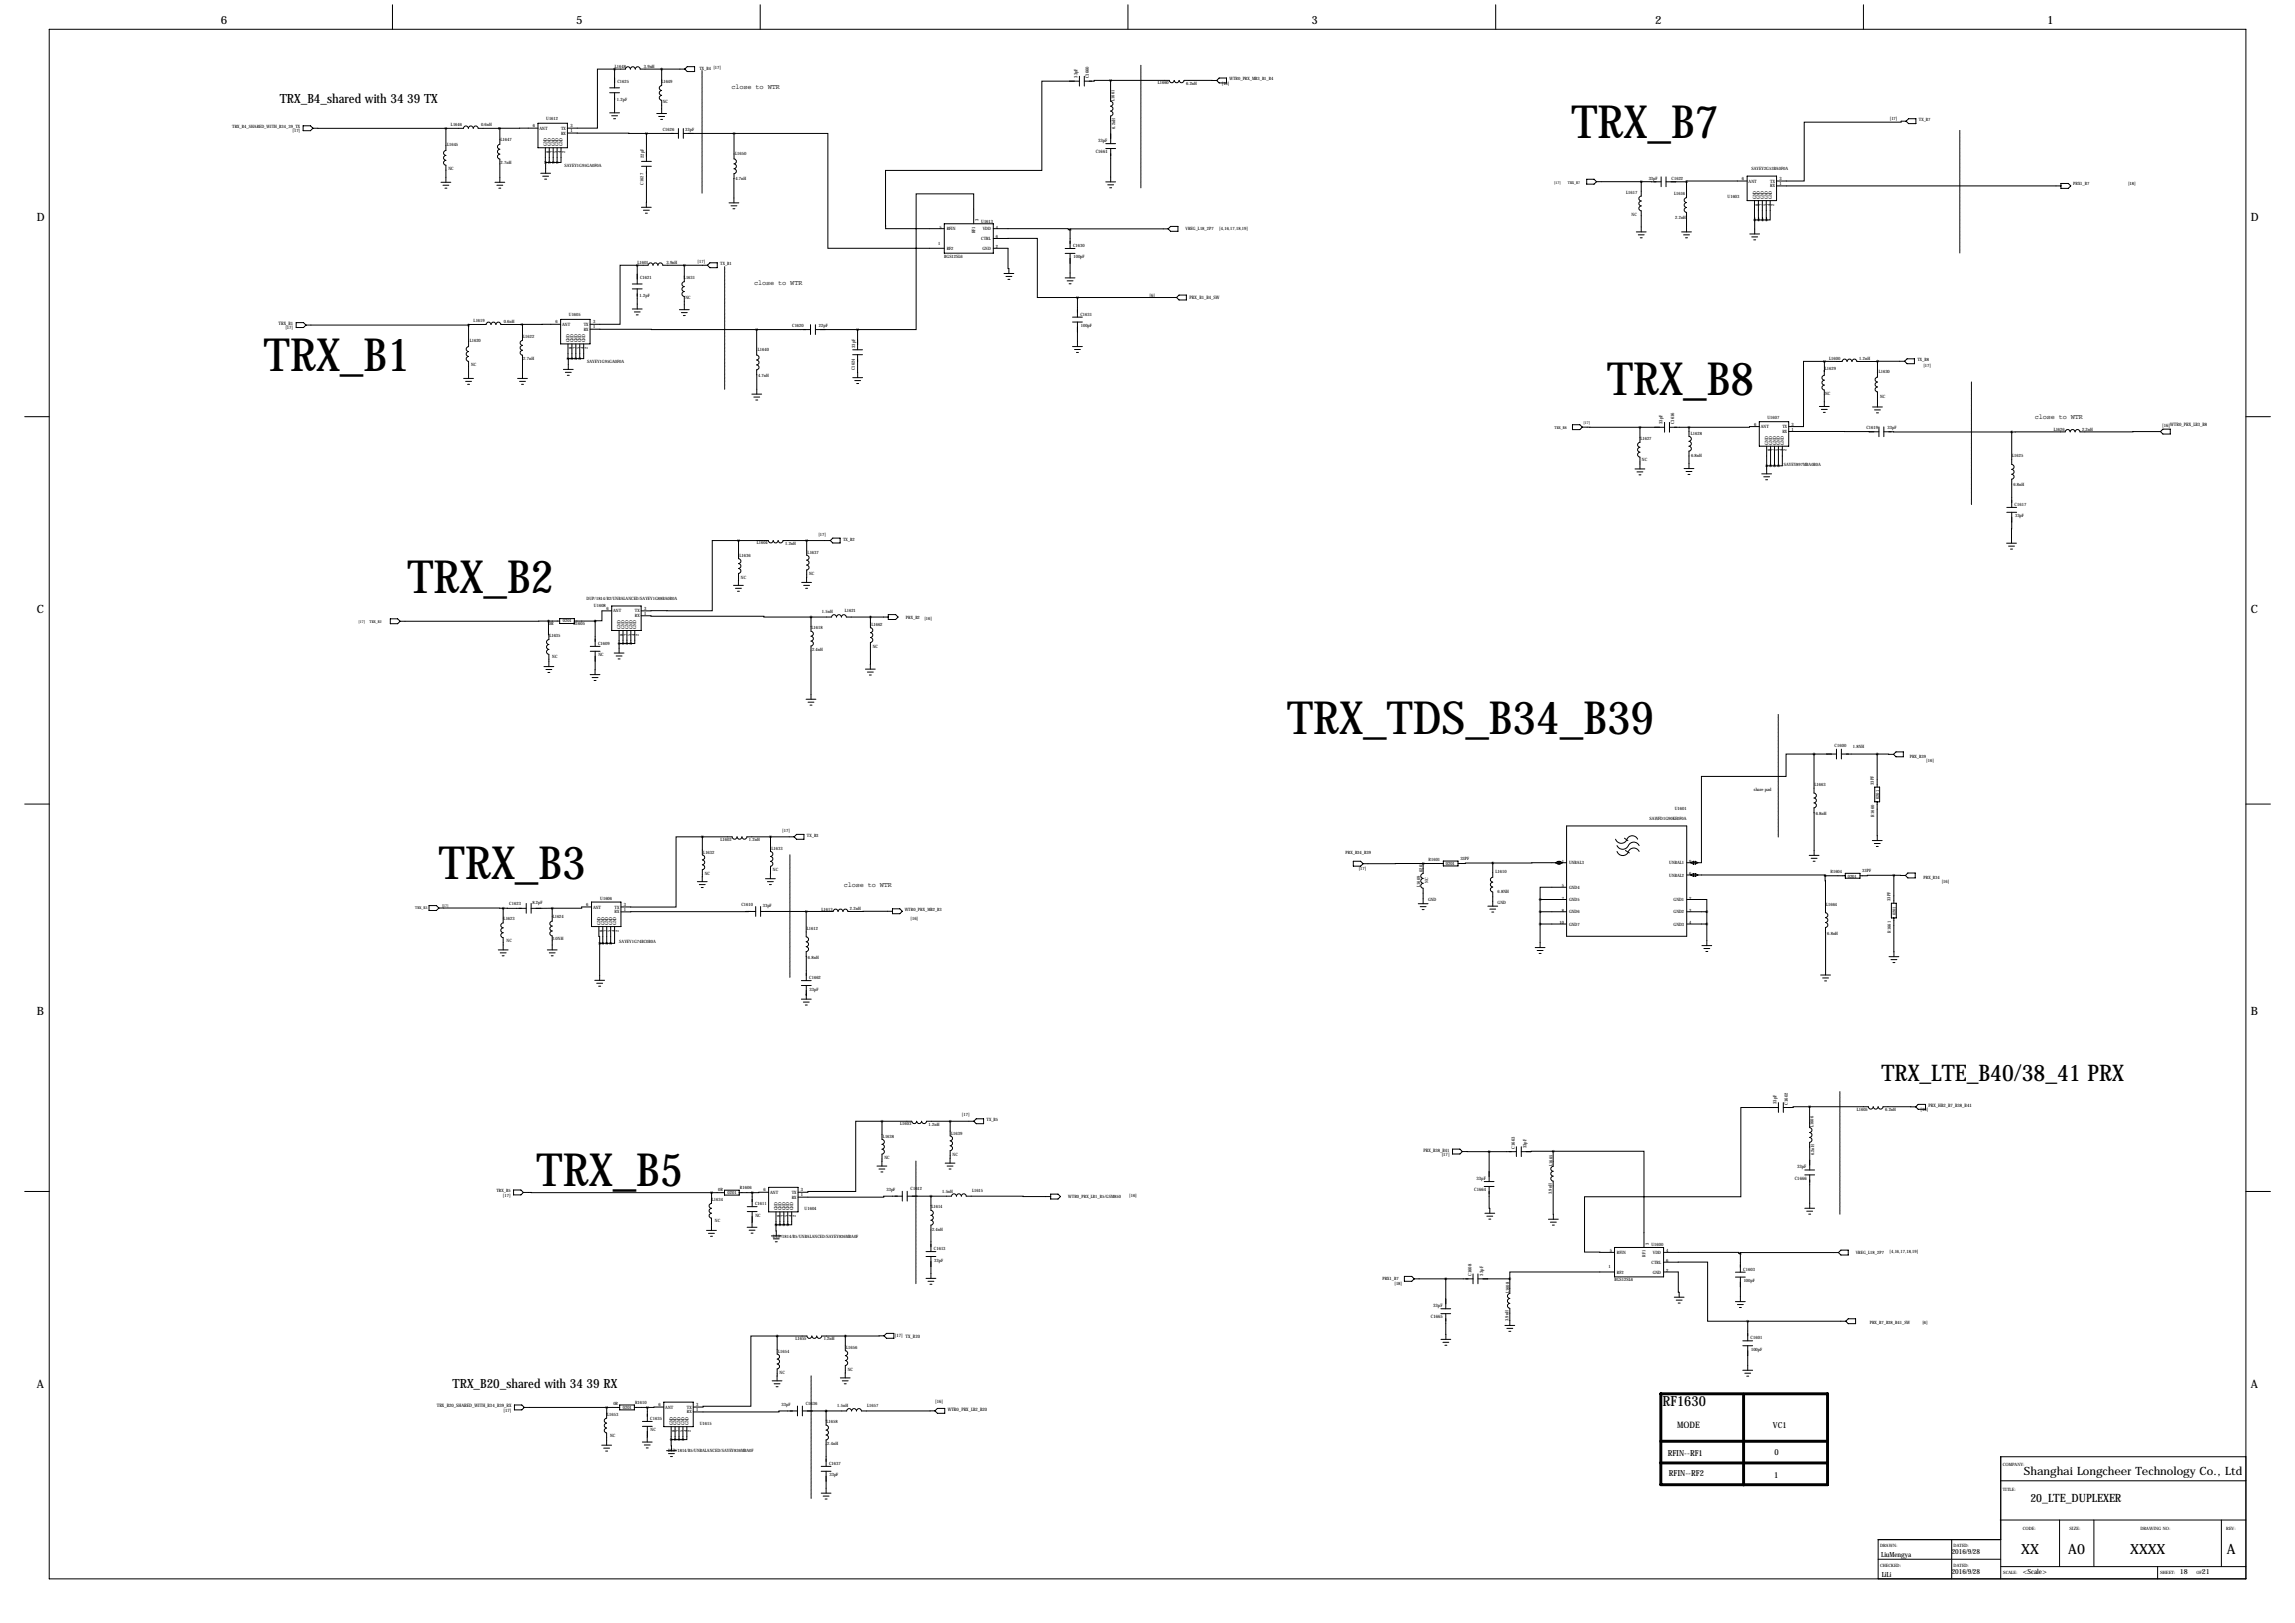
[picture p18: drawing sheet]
<svg xmlns="http://www.w3.org/2000/svg" width="1189mm" height="841mm" viewBox="0 0 1189 841" stroke-linecap="round" stroke-linejoin="round" font-family="sans-serif">
<defs><g id="words">
<g font-size="23.7">
<text x="814" y="71">TRX_B7</text>
<text x="137" y="192">TRX_B1</text>
<text x="833" y="204">TRX_B8</text>
<text x="211" y="307">TRX_B2</text>
<text x="667" y="380">TRX_TDS_B34_B39</text>
<text x="227" y="456">TRX_B3</text>
<text x="278" y="614">TRX_B5</text>
</g>
<text font-size="11.9" x="975" y="560">TRX_LTE_B40/38_41 PRX</text>
<g font-size="7.3">
<text x="861" y="728">RF1630</text>
<text x="1047" y="805">XX</text>
<text x="1071" y="805">A0</text>
<text x="1103" y="805">XXXX</text>
<text x="1154" y="805">A</text>
</g>
<g font-size="6.6">
<text x="145" y="53">TRX_B4_shared with 34 39 TX</text>
<text x="234" y="719">TRX_B20_shared with 34 39 RX</text>
</g>
<g font-size="5.9">
<text x="114" y="13">6</text>
<text x="299" y="13">5</text>
<text x="680" y="13">3</text>
<text x="857" y="13">2</text>
<text x="1061" y="13">1</text>
<text x="19" y="114">D</text>
<text x="1166" y="114">D</text>
<text x="19" y="317">C</text>
<text x="1166" y="317">C</text>
<text x="19" y="526">B</text>
<text x="1166" y="526">B</text>
<text x="19" y="719">A</text>
<text x="1166" y="719">A</text>
<text x="1048" y="764">Shanghai Longcheer Technology Co., Ltd</text>
<text x="1052" y="778">20_LTE_DUPLEXER</text>
</g>
<text font-size="4.6" x="869" y="740">MODE</text>
<g font-size="4.3">
<text x="918" y="740">VC1</text>
<text x="864" y="754">RFIN--RF1</text>
<text x="919" y="754">0</text>
<text x="865" y="764">RFIN--RF2</text>
<text x="919" y="766">1</text>
</g>
<g font-size="3.6">
<text x="379" y="46">close to WTR</text>
<text x="391" y="147">close to WTR</text>
<text x="1054" y="217">close to WTR</text>
<text x="437" y="459">close to WTR</text>
<text x="974" y="806">LiuMengya</text>
<text x="1011" y="805">2016/9/28</text>
<text x="1011" y="815">2016/9/28</text>
<text x="1048" y="815">&lt;Scale&gt;</text>
<text x="1129" y="815">18</text>
<text x="1141" y="815">21</text>
<text x="975" y="817">LiLi</text>
</g>
<g font-size="2.4">
<text x="558" y="40" transform="rotate(-90 558 40)">33pF</text>
<text x="564" y="41" transform="rotate(-90 564 41)">C1660</text>
<text x="569" y="73">33pF</text>
<text x="568" y="79">C1661</text>
<text x="596" y="154">[6]</text>
<text x="616" y="155">PRX_B1_B4_SW</text>
<text x="144" y="168">TRX_B1</text>
<text x="148" y="171">[17]</text>
<text x="861" y="220" transform="rotate(-90 861 220)">33pF</text>
<text x="867" y="220" transform="rotate(-90 867 220)">C1616</text>
<text x="1120" y="221">[16]WTR0_PRX_LB3_B8</text>
<text x="920" y="572" transform="rotate(-90 920 572)">33pF</text>
<text x="926" y="572" transform="rotate(-90 926 572)">C1602</text>
<text x="995" y="575">[16]</text>
<text x="999" y="573">PRX_HB2_B7_B38_B41</text>
<text x="737" y="596">PRX_B38_B41</text>
<text x="747" y="599">[17]</text>
<text x="785" y="595" transform="rotate(-90 785 595)">C1663</text>
<text x="791" y="595" transform="rotate(-90 791 595)">33pF</text>
<text x="931" y="605">33pF</text>
<text x="765" y="611">33pF</text>
<text x="930" y="611">C1666</text>
<text x="764" y="617">C1664</text>
<text x="762" y="661" transform="rotate(-90 762 661)">C1608</text>
<text x="768" y="661" transform="rotate(-90 768 661)">33pF</text>
<text x="742" y="677">33pF</text>
<text x="741" y="683">C1665</text>
<text x="464" y="692">[17] TX_B20</text>
<text x="226" y="729">TRX_B20_SHARED_WITH_B34_B39_RX</text>
<text x="261" y="731">[17]</text>
<text x="485" y="727">[16]</text>
<text x="491" y="731">WTR0_PRX_LB2_B20</text>
</g>
<g font-size="2.3">
<text x="318" y="35">L1648</text>
<text x="334" y="35">3.9nH</text>
<text x="362" y="36">TX_B4 [17]</text>
<text x="637" y="42">WTR0_PRX_MB3_B1_B4</text>
<text x="320" y="43">C1625</text>
<text x="343" y="43">L1649</text>
<text x="600" y="44">L1660</text>
<text x="614" y="44">6.2nH</text>
<text x="633" y="44">[16]</text>
<text x="320" y="52">1.2pF</text>
<text x="343" y="53">NC</text>
<text x="577" y="52" transform="rotate(-90 577 52)">L1661</text>
<text x="234" y="65">L1646</text>
<text x="249" y="65">0.6nH</text>
<text x="276" y="66">6</text>
<text x="283" y="62">U1612</text>
<text x="295" y="66">3</text>
<text x="979" y="62">[17]</text>
<text x="994" y="63">TX_B7</text>
<text x="120" y="66">TRX_B4_SHARED_WITH_B34_39_TX</text>
<text x="152" y="69">[17]</text>
<text x="279" y="67">ANT</text>
<text x="291" y="67">TX</text>
<text x="291" y="70">RX</text>
<text x="295" y="68">1</text>
<text x="343" y="68">C1626</text>
<text x="355" y="68">33pF</text>
<text x="578" y="67" transform="rotate(-90 578 67)">6.2nH</text>
<text x="232" y="76">L1645</text>
<text x="259" y="73">L1647</text>
<text x="283" y="76" transform="rotate(-90 283 76)">GND</text>
<text x="285" y="76" transform="rotate(-90 285 76)">GND</text>
<text x="287" y="76" transform="rotate(-90 287 76)">GND</text>
<text x="289" y="76" transform="rotate(-90 289 76)">GND</text>
<text x="291" y="76" transform="rotate(-90 291 76)">GND</text>
<text x="285" y="79" transform="rotate(-90 285 79)">8</text>
<text x="287" y="79" transform="rotate(-90 287 79)">7</text>
<text x="289" y="79" transform="rotate(-90 289 79)">5</text>
<text x="291" y="79" transform="rotate(-90 291 79)">4</text>
<text x="293" y="79" transform="rotate(-90 293 79)">2</text>
<text x="333" y="82" transform="rotate(-90 333 82)">22pF</text>
<text x="381" y="80">L1650</text>
<text x="232" y="88">NC</text>
<text x="259" y="85">2.7nH</text>
<text x="292" y="86">SAYEY1G95GA0F0A</text>
<text x="907" y="88">SAYEY2G53BA0F0A</text>
<text x="333" y="96" transform="rotate(-90 333 96)">C1627</text>
<text x="381" y="93">4.7nH</text>
<text x="854" y="93">33pF</text>
<text x="866" y="93">C1622</text>
<text x="902" y="93">6</text>
<text x="906" y="95">ANT</text>
<text x="917" y="95">TX</text>
<text x="922" y="93">3</text>
<text x="922" y="96">1</text>
<text x="1102" y="96">[18]</text>
<text x="842" y="101">L1617</text>
<text x="867" y="101">L1616</text>
<text x="917" y="97">RX</text>
<text x="1074" y="96">PRX1_B7</text>
<text x="895" y="103">U1603</text>
<text x="910" y="103" transform="rotate(-90 910 103)">GND</text>
<text x="911" y="107" transform="rotate(-90 911 107)">8</text>
<text x="912" y="103" transform="rotate(-90 912 103)">GND</text>
<text x="913" y="107" transform="rotate(-90 913 107)">7</text>
<text x="914" y="103" transform="rotate(-90 914 103)">GND</text>
<text x="915" y="107" transform="rotate(-90 915 107)">5</text>
<text x="916" y="103" transform="rotate(-90 916 103)">GND</text>
<text x="917" y="107" transform="rotate(-90 917 107)">4</text>
<text x="918" y="103" transform="rotate(-90 918 103)">GND</text>
<text x="919" y="107" transform="rotate(-90 919 107)">2</text>
<text x="845" y="112">NC</text>
<text x="868" y="113">2.2nH</text>
<text x="487" y="118">5</text>
<text x="490" y="119">RFIN</text>
<text x="507" y="115" transform="rotate(-90 507 115)">3</text>
<text x="508" y="115">U1613</text>
<text x="509" y="119">VDD</text>
<text x="516" y="118">4</text>
<text x="614" y="119">VREG_L18_2P7</text>
<text x="632" y="119">[4,16,17,18,19]</text>
<text x="505" y="121" transform="rotate(-90 505 121)">RF1</text>
<text x="508" y="124">CTRL</text>
<text x="516" y="124">6</text>
<text x="486" y="127">1</text>
<text x="490" y="129">RF2</text>
<text x="509" y="129">GND</text>
<text x="516" y="129">2</text>
<text x="556" y="128">C1630</text>
<text x="330" y="137">L1601</text>
<text x="345" y="137">3.9nH</text>
<text x="361" y="136">[17]</text>
<text x="373" y="137">TX_B1</text>
<text x="489" y="134">BGS12SL6</text>
<text x="556" y="134">100pF</text>
<text x="332" y="145">C1621</text>
<text x="354" y="145">L1631</text>
<text x="331" y="154">1.2pF</text>
<text x="355" y="155">NC</text>
<text x="245" y="167">L1619</text>
<text x="261" y="167">0.6nH</text>
<text x="288" y="167">6</text>
<text x="295" y="164">U1605</text>
<text x="307" y="167">3</text>
<text x="560" y="164">C1631</text>
<text x="291" y="169">ANT</text>
<text x="302" y="169">TX</text>
<text x="302" y="171">RX</text>
<text x="307" y="170">1</text>
<text x="410" y="169">C1620</text>
<text x="424" y="169">22pF</text>
<text x="560" y="169">100pF</text>
<text x="243" y="177">L1620</text>
<text x="271" y="175">L1622</text>
<text x="295" y="177" transform="rotate(-90 295 177)">GND</text>
<text x="297" y="177" transform="rotate(-90 297 177)">GND</text>
<text x="299" y="177" transform="rotate(-90 299 177)">GND</text>
<text x="301" y="177" transform="rotate(-90 301 177)">GND</text>
<text x="303" y="177" transform="rotate(-90 303 177)">GND</text>
<text x="296" y="181" transform="rotate(-90 296 181)">8</text>
<text x="298" y="181" transform="rotate(-90 298 181)">7</text>
<text x="300" y="181" transform="rotate(-90 300 181)">5</text>
<text x="302" y="181" transform="rotate(-90 302 181)">4</text>
<text x="304" y="181" transform="rotate(-90 304 181)">2</text>
<text x="393" y="182">L1640</text>
<text x="443" y="180" transform="rotate(-90 443 180)">33pF</text>
<text x="244" y="189">NC</text>
<text x="271" y="186">2.7nH</text>
<text x="304" y="188">SAYEY1G95GA0F0A</text>
<text x="443" y="192" transform="rotate(-90 443 192)">C1624</text>
<text x="945" y="192">L1629</text>
<text x="948" y="186">L1600</text>
<text x="963" y="186">1.2nH</text>
<text x="993" y="187">TX_B8</text>
<text x="996" y="190">[17]</text>
<text x="393" y="195">4.7nH</text>
<text x="973" y="193">L1630</text>
<text x="945" y="205">NC</text>
<text x="974" y="206">NC</text>
<text x="909" y="220">6</text>
<text x="912" y="222">ANT</text>
<text x="916" y="217">U1607</text>
<text x="923" y="222">TX</text>
<text x="928" y="220">3</text>
<text x="850" y="228">L1627</text>
<text x="876" y="226">L1628</text>
<text x="923" y="224">RX</text>
<text x="928" y="223">1</text>
<text x="967" y="222">C1619</text>
<text x="978" y="222">33pF</text>
<text x="1064" y="223">L1626</text>
<text x="1079" y="223">2.2nH</text>
<text x="916" y="230" transform="rotate(-90 916 230)">GND</text>
<text x="917" y="234" transform="rotate(-90 917 234)">8</text>
<text x="918" y="230" transform="rotate(-90 918 230)">GND</text>
<text x="919" y="234" transform="rotate(-90 919 234)">7</text>
<text x="920" y="230" transform="rotate(-90 920 230)">GND</text>
<text x="921" y="234" transform="rotate(-90 921 234)">5</text>
<text x="922" y="230" transform="rotate(-90 922 230)">GND</text>
<text x="923" y="234" transform="rotate(-90 923 234)">4</text>
<text x="924" y="230" transform="rotate(-90 924 230)">GND</text>
<text x="925" y="234" transform="rotate(-90 925 234)">2</text>
<text x="851" y="239">NC</text>
<text x="876" y="237">6.8nH</text>
<text x="1042" y="237">L1625</text>
<text x="924" y="242">SAYEY897MBA0B0A</text>
<text x="1043" y="252">6.8nH</text>
<text x="1044" y="262">C1617</text>
<text x="1044" y="268">33pF</text>
<text x="392" y="282">L1604</text>
<text x="424" y="277">[17]</text>
<text x="437" y="280">TX_B2</text>
<text x="407" y="282">1.2nH</text>
<text x="418" y="287">L1637</text>
<text x="383" y="289">L1636</text>
<text x="384" y="300">NC</text>
<text x="419" y="298">NC</text>
<text x="304" y="311">DUP/1814/B2/UNBALANCED/SAYEY1G88BA0B0A</text>
<text x="308" y="314">U1608</text>
<text x="314" y="316">6</text>
<text x="318" y="317">ANT</text>
<text x="329" y="317">TX</text>
<text x="334" y="316">3</text>
<text x="426" y="317">1.5nH</text>
<text x="438" y="317">L1621</text>
<text x="284" y="324">0R</text>
<text x="292" y="322">0201</text>
<text x="297" y="324">R1605</text>
<text x="329" y="320">RX</text>
<text x="334" y="318">1</text>
<text x="469" y="321">PRX_B2</text>
<text x="479" y="321">[16]</text>
<text x="285" y="330">L1635</text>
<text x="322" y="326" transform="rotate(-90 322 326)">GND</text>
<text x="323" y="329" transform="rotate(-90 323 329)">8</text>
<text x="324" y="326" transform="rotate(-90 324 326)">GND</text>
<text x="325" y="329" transform="rotate(-90 325 329)">7</text>
<text x="326" y="326" transform="rotate(-90 326 326)">GND</text>
<text x="327" y="329" transform="rotate(-90 327 329)">5</text>
<text x="328" y="326" transform="rotate(-90 328 326)">GND</text>
<text x="329" y="329" transform="rotate(-90 329 329)">4</text>
<text x="330" y="326" transform="rotate(-90 330 326)">GND</text>
<text x="331" y="329" transform="rotate(-90 331 329)">2</text>
<text x="420" y="326">L1618</text>
<text x="451" y="324">L1662</text>
<text x="310" y="334">C1609</text>
<text x="452" y="335">NC</text>
<text x="286" y="341">NC</text>
<text x="310" y="340">NC</text>
<text x="421" y="337">2.4nH</text>
<text x="950" y="387">C1600</text>
<text x="960" y="387">1.8NH</text>
<text x="989" y="393">PRX_B39</text>
<text x="998" y="395">[16]</text>
<text x="940" y="407">L1663</text>
<text x="971" y="407" transform="rotate(-90 971 407)">33PF</text>
<text x="909" y="410">share pad</text>
<text x="868" y="419">U1601</text>
<text x="973" y="414" transform="rotate(-90 973 414)">0201</text>
<text x="855" y="425">SAWFD1G90KE0F0A</text>
<text x="941" y="422">6.8nH</text>
<text x="971" y="423" transform="rotate(-90 971 423)">R1660</text>
<text x="405" y="431">[17]</text>
<text x="373" y="435">L1602</text>
<text x="388" y="436">1.2nH</text>
<text x="418" y="433">TX_B3</text>
<text x="364" y="442">L1632</text>
<text x="400" y="440">L1633</text>
<text x="697" y="442">PRX_B34_B39</text>
<text x="740" y="446">R1601</text>
<text x="749" y="448">0201</text>
<text x="756" y="446">33PF</text>
<text x="809" y="447">1</text>
<text x="813" y="448">UNBAL3</text>
<text x="865" y="448">UNBAL1</text>
<text x="875" y="447">9</text>
<text x="365" y="453">NC</text>
<text x="400" y="451">NC</text>
<text x="704" y="451">[17]</text>
<text x="737" y="452" transform="rotate(-90 737 452)">0201</text>
<text x="775" y="452">L1610</text>
<text x="865" y="454">UNBAL2</text>
<text x="875" y="453">6</text>
<text x="948" y="452">R1604</text>
<text x="957" y="455">0201</text>
<text x="965" y="452">33PF</text>
<text x="996" y="456">PRX_B34</text>
<text x="736" y="459" transform="rotate(-90 736 459)">L1609</text>
<text x="740" y="457" transform="rotate(-90 740 457)">NC</text>
<text x="809" y="460">5</text>
<text x="813" y="460">GND4</text>
<text x="1006" y="457">[16]</text>
<text x="311" y="466">U1606</text>
<text x="740" y="467">GND</text>
<text x="776" y="462">6.8NH</text>
<text x="809" y="466">7</text>
<text x="813" y="467">GND5</text>
<text x="867" y="467">GND1</text>
<text x="875" y="466">2</text>
<text x="979" y="467" transform="rotate(-90 979 467)">33PF</text>
<text x="264" y="469">C1623</text>
<text x="276" y="468">8.2pF</text>
<text x="304" y="469">6</text>
<text x="307" y="471">ANT</text>
<text x="318" y="471">TX</text>
<text x="318" y="473">RX</text>
<text x="323" y="469">3</text>
<text x="323" y="472">1</text>
<text x="384" y="470">C1610</text>
<text x="395" y="470">33pF</text>
<text x="426" y="472">L1613</text>
<text x="440" y="471">2.2nH</text>
<text x="469" y="472">WTR0_PRX_MB2_B3</text>
<text x="776" y="468">GND</text>
<text x="809" y="472">8</text>
<text x="813" y="473">GND6</text>
<text x="867" y="473">GND2</text>
<text x="875" y="472">3</text>
<text x="946" y="469">L1664</text>
<text x="261" y="477">L1623</text>
<text x="286" y="475">L1624</text>
<text x="311" y="479" transform="rotate(-90 311 479)">GND</text>
<text x="313" y="479" transform="rotate(-90 313 479)">GND</text>
<text x="315" y="479" transform="rotate(-90 315 479)">GND</text>
<text x="317" y="479" transform="rotate(-90 317 479)">GND</text>
<text x="319" y="479" transform="rotate(-90 319 479)">GND</text>
<text x="472" y="477">[16]</text>
<text x="808" y="479">10</text>
<text x="813" y="479">GND7</text>
<text x="867" y="479">GND3</text>
<text x="875" y="479">4</text>
<text x="982" y="474" transform="rotate(-90 982 474)">0201</text>
<text x="312" y="483" transform="rotate(-90 312 483)">8</text>
<text x="314" y="483" transform="rotate(-90 314 483)">7</text>
<text x="316" y="483" transform="rotate(-90 316 483)">5</text>
<text x="318" y="483" transform="rotate(-90 318 483)">4</text>
<text x="320" y="483" transform="rotate(-90 320 483)">2</text>
<text x="418" y="482">L1612</text>
<text x="947" y="484">6.8nH</text>
<text x="980" y="483" transform="rotate(-90 980 483)">R1661</text>
<text x="262" y="488">NC</text>
<text x="286" y="487">3.0NH</text>
<text x="321" y="489">SAYEY1G74BC0B0A</text>
<text x="419" y="497">6.8nH</text>
<text x="419" y="507">C1662</text>
<text x="419" y="513">33pF</text>
<text x="962" y="575">L1605</text>
<text x="977" y="576">6.2nH</text>
<text x="498" y="578">[17]</text>
<text x="511" y="581">TX_B5</text>
<text x="466" y="583">L1603</text>
<text x="481" y="583">1.2nH</text>
<text x="493" y="588">L1639</text>
<text x="939" y="584" transform="rotate(-90 939 584)">L1606</text>
<text x="457" y="589">L1638</text>
<text x="493" y="599">NC</text>
<text x="940" y="598" transform="rotate(-90 940 598)">6.2nH</text>
<text x="458" y="600">NC</text>
<text x="804" y="604" transform="rotate(-90 804 604)">L1665</text>
<text x="257" y="618">TRX_B5</text>
<text x="372" y="617">0R</text>
<text x="383" y="616">R1606</text>
<text x="395" y="617">6</text>
<text x="415" y="617">3</text>
<text x="459" y="617">33pF</text>
<text x="472" y="617">C1612</text>
<text x="488" y="618">1.5nH</text>
<text x="504" y="617">L1615</text>
<text x="261" y="620">[17]</text>
<text x="369" y="622">L1634</text>
<text x="377" y="618">0201</text>
<text x="399" y="618">ANT</text>
<text x="410" y="618">TX</text>
<text x="410" y="621">RX</text>
<text x="415" y="620">1</text>
<text x="553" y="621">WTR0_PRX_LB1_B5/GSM850</text>
<text x="585" y="620">[16]</text>
<text x="804" y="619" transform="rotate(-90 804 619)">3.9nH</text>
<text x="391" y="624">C1611</text>
<text x="403" y="627" transform="rotate(-90 403 627)">GND</text>
<text x="405" y="627" transform="rotate(-90 405 627)">GND</text>
<text x="407" y="627" transform="rotate(-90 407 627)">GND</text>
<text x="409" y="627" transform="rotate(-90 409 627)">GND</text>
<text x="411" y="627" transform="rotate(-90 411 627)">GND</text>
<text x="417" y="627">U1604</text>
<text x="482" y="626">L1614</text>
<text x="370" y="633">NC</text>
<text x="391" y="630">NC</text>
<text x="404" y="630" transform="rotate(-90 404 630)">8</text>
<text x="406" y="630" transform="rotate(-90 406 630)">7</text>
<text x="408" y="630" transform="rotate(-90 408 630)">5</text>
<text x="410" y="630" transform="rotate(-90 410 630)">4</text>
<text x="412" y="630" transform="rotate(-90 412 630)">2</text>
<text x="400" y="641">DUP/1814/B5/UNBALANCED/SAYEY836MBA0F</text>
<text x="483" y="637">2.4nH</text>
<text x="484" y="648">C1613</text>
<text x="854" y="645" transform="rotate(-90 854 645)">3</text>
<text x="856" y="646">U1600</text>
<text x="484" y="653">33pF</text>
<text x="834" y="649">5</text>
<text x="838" y="650">RFIN</text>
<text x="852" y="651" transform="rotate(-90 852 651)">RF1</text>
<text x="856" y="650">VDD</text>
<text x="863" y="649">4</text>
<text x="863" y="654">6</text>
<text x="961" y="649">VREG_L18_2P7</text>
<text x="979" y="649">[4,16,17,18,19]</text>
<text x="833" y="657">1</text>
<text x="838" y="660">RF2</text>
<text x="855" y="655">CTRL</text>
<text x="856" y="660">GND</text>
<text x="863" y="659">2</text>
<text x="903" y="658">C1603</text>
<text x="716" y="663">PRX1_B7</text>
<text x="722" y="665">[18]</text>
<text x="836" y="664">BGS12SL6</text>
<text x="903" y="664">100pF</text>
<text x="782" y="670" transform="rotate(-90 782 670)">L1608</text>
<text x="781" y="684" transform="rotate(-90 781 684)">3.9nH</text>
<text x="969" y="686">PRX_B7_B38_B41_SW</text>
<text x="996" y="686">[6]</text>
<text x="412" y="694">L1655</text>
<text x="427" y="694">1.2nH</text>
<text x="907" y="694">C1601</text>
<text x="403" y="701">L1654</text>
<text x="438" y="699">L1656</text>
<text x="907" y="700">100pF</text>
<text x="404" y="712">NC</text>
<text x="439" y="710">NC</text>
<text x="318" y="728">0R</text>
<text x="323" y="730">0201</text>
<text x="329" y="727">R1610</text>
<text x="341" y="728">6</text>
<text x="345" y="730">ANT</text>
<text x="356" y="730">TX</text>
<text x="361" y="728">3</text>
<text x="361" y="731">1</text>
<text x="405" y="728">33pF</text>
<text x="417" y="728">C1636</text>
<text x="434" y="729">1.5nH</text>
<text x="449" y="729">L1657</text>
<text x="314" y="733">L1653</text>
<text x="337" y="736">C1635</text>
<text x="356" y="732">RX</text>
<text x="428" y="737">L1658</text>
<text x="337" y="741">NC</text>
<text x="348" y="738" transform="rotate(-90 348 738)">GND</text>
<text x="350" y="742" transform="rotate(-90 350 742)">8</text>
<text x="351" y="738" transform="rotate(-90 351 738)">GND</text>
<text x="352" y="742" transform="rotate(-90 352 742)">7</text>
<text x="353" y="738" transform="rotate(-90 353 738)">GND</text>
<text x="354" y="742" transform="rotate(-90 354 742)">5</text>
<text x="355" y="738" transform="rotate(-90 355 738)">GND</text>
<text x="356" y="742" transform="rotate(-90 356 742)">4</text>
<text x="357" y="738" transform="rotate(-90 357 738)">GND</text>
<text x="358" y="742" transform="rotate(-90 358 742)">2</text>
<text x="363" y="738">U1615</text>
<text x="316" y="744">NC</text>
<text x="429" y="749">2.4nH</text>
<text x="346" y="752">DUP/1814/B5/UNBALANCED/SAYEY836MBA0F</text>
<text x="429" y="759">C1637</text>
<text x="1037" y="759">COMPANY:</text>
<text x="430" y="765">33pF</text>
<text x="1037" y="772">TITLE:</text>
<text x="1048" y="792">CODE:</text>
<text x="1072" y="792">SIZE:</text>
<text x="1109" y="792">DRAWING NO:</text>
<text x="1153" y="792">REV:</text>
<text x="974" y="801">DRAWN:</text>
<text x="1012" y="801">DATED:</text>
<text x="974" y="811">CHECKED:</text>
<text x="1012" y="811">DATED:</text>
<text x="1038" y="815">SCALE:</text>
<text x="1119" y="815">SHEET:</text>
<text x="1138" y="815">OF</text>
</g>
<g font-size="2">
<text x="805" y="95">[17]</text>
<text x="812" y="95">TRX_B7</text>
<text x="820" y="220">[17]</text>
<text x="805" y="222">TRX_B8</text>
<text x="186" y="322">[17]</text>
<text x="191" y="322">TRX_B2</text>
<text x="215" y="471">TRX_B3</text>
<text x="229" y="470">[17]</text>
</g>
</g></defs>
<g fill="none" stroke="#000" stroke-width=".52">
<path d="M26 15h1137v803h-1137zM203 2v13M394 2v13M584 2v13M775 2v13M965 2v13M318 36h6a1.3 1.3 0 0 1 1-1 1.3 1.3 0 0 1 2 1 1.3 1.3 0 0 1 1-1 1.3 1.3 0 0 1 1 1 1.3 1.3 0 0 1 1-1 1.3 1.3 0 0 1 2 1h23M318 36h-9v30h-15M318 36v9M343 36v8a1.3 1.3 0 0 0-1 2 1.3 1.3 0 0 0 1 1 1.3 1.3 0 0 0-1 1 1.3 1.3 0 0 0 1 1 1.3 1.3 0 0 0-1 2 1.3 1.3 0 0 0 1 1v7M356 35h4v2h-4l-1-1zM559 40v5"/>
<path d="M562 40v5M316 48h5M316 45h5M316 58h5M317 60h3M318 48v10M340 59h5M559 42h-19v46h-81v30h30M575 42h31a1.3 1.3 0 0 0 1 1 1.3 1.3 0 0 0 1-1 1.3 1.3 0 0 0 2 1 1.3 1.3 0 0 0 1-1 1.3 1.3 0 0 0 1 1 1.3 1.3 0 0 0 1-1h17M575 42v10a1.4 1.4 0 0 1 2 2 1.3 1.3 0 0 1-2 1 1.3 1.3 0 0 1 2 1 1.4 1.4 0 0 1-2 2 1.3 1.3 0 0 1 2 1 1.3 1.3 0 0 1-2 1v14M575 42h-13M630 42l2-2h3v3h-3z"/>
<path d="M157 65h4l1 1-1 2h-4zM162 66h69M231 66v12a1.3 1.3 0 0 0-1 1 1.3 1.3 0 0 0 1 1 1.3 1.3 0 0 0-1 2 1.3 1.3 0 0 0 1 1 1.3 1.3 0 0 0-1 1 1.3 1.3 0 0 0 1 2v8M248 66a1.3 1.3 0 0 0-2-1 1.3 1.3 0 0 0-1 1 1.3 1.3 0 0 0-1-1 1.3 1.3 0 0 0-1 1 1.3 1.3 0 0 0-2-1 1.3 1.3 0 0 0-1 1h-9M248 66h11M259 66v9a1.3 1.3 0 0 0-1 1 1.3 1.3 0 0 0 1 1 1.3 1.3 0 0 0-1 2 1.3 1.3 0 0 0 1 1 1.3 1.3 0 0 0-1 1 1.3 1.3 0 0 0 1 1v12M279 66h-20M279 64h15v13h-15zM282 77v7M285 77v7M287 77v7M289 77v7"/>
<path d="M291 77v7h-2M294 69h41M318 61h1M335 69v15M335 69h16M341 60h3M342 62h1M351 67v5M354 69h26M354 67v5M380 69v13a1.3 1.3 0 0 1 1 2 1.3 1.3 0 0 1-1 1 1.3 1.3 0 0 1 1 1 1.3 1.3 0 0 1-1 1 1.3 1.3 0 0 1 1 2 1.3 1.3 0 0 1-1 1v15M380 69h49v60h60"/>
<path d="M573 77h5M573 74h5M575 77v17M987 63h-2h-50v31h-15M989 61h3v3h-3l-2-1zM228 94h6M229 96h4M230 97h1M256 94h5M257 96h3M258 97h1M280 90h5"/>
<path d="M281 91h3M282 93h1M282 84l1 6M282 84h7M332 86h5M332 84h5M335 86v21M573 94h5M574 96h3M575 97h1M822 93h4l1 1-1 1h-4zM827 94h23"/>
<path d="M850 94v8a1.3 1.3 0 0 0-1 1 1.3 1.3 0 0 0 1 1 1.3 1.3 0 0 0-1 1 1.3 1.3 0 0 0 1 2 1.3 1.3 0 0 0-1 1 1.3 1.3 0 0 0 1 1v11M850 94h11M861 92v5M863 94h11M863 92v5M874 94v8a1.4 1.4 0 0 0-2 2 1.3 1.3 0 0 0 2 1 1.3 1.3 0 0 0-2 1 1.3 1.3 0 0 0 2 1 1.4 1.4 0 0 0-2 2 1.3 1.3 0 0 0 2 1v10M905 94h-31M905 91h15v13h-15zM920 96h148M1068 95h3l2 1-2 2h-3zM332 107h5M333 109h3"/>
<path d="M334 110h1M378 105h5M379 107h3M380 108h1M489 116h26v15h-26zM504 116v-16h-29v71h-31M515 118h38v1h1M554 119v10M605 119h-51M606 117h4v3h-4l-1-1zM909 104v10M909 114v7"/>
<path d="M909 114h6M911 104v10M913 104v10M915 104v10M917 104v10h-2M330 137h6a1.3 1.3 0 0 1 1-1 1.3 1.3 0 0 1 1 1 1.3 1.3 0 0 1 2-1 1.3 1.3 0 0 1 1 1 1.3 1.3 0 0 1 1-1 1.3 1.3 0 0 1 1 1h23M330 137h-9v31h-15M330 137v10M354 137v9a1.3 1.3 0 0 0-1 1 1.3 1.3 0 0 0 1 1 1.3 1.3 0 0 0-1 2 1.3 1.3 0 0 0 1 1 1.3 1.3 0 0 0-1 1 1.3 1.3 0 0 0 1 2v6M368 136h4v3h-4l-2-2zM515 129h7l1 13M515 124l22-1v31h21"/>
<path d="M552 129h5M552 131h5M554 131v13M848 120h5M849 122h3M850 123h1M871 120h5M872 122h3M873 123h1M906 121h6M907 123h3M908 124h1"/>
<path d="M328 150h5M328 147h5M330 150v10M520 142h5M521 143h3M522 145h1M552 144h5M553 145h3M554 147h1M558 154v10M558 154h51M609 154l2-1h4v2h-4z"/>
<path d="M153 167h4l1 1-1 2h-4zM158 168h85M243 168v12a1.3 1.3 0 0 0-1 1 1.3 1.3 0 0 0 1 1 1.3 1.3 0 0 0-1 1 1.3 1.3 0 0 0 1 2 1.3 1.3 0 0 0-1 1 1.3 1.3 0 0 0 1 1v9M270 168l1 8a1.4 1.4 0 0 0-2 2 1.3 1.3 0 0 0 2 1 1.3 1.3 0 0 0-2 1 1.3 1.3 0 0 0 2 1 1.4 1.4 0 0 0-2 2 1.3 1.3 0 0 0 2 1v12M270 168h-11a1.3 1.3 0 0 0-1-1 1.3 1.3 0 0 0-1 1 1.3 1.3 0 0 0-1-1 1.3 1.3 0 0 0-2 1 1.3 1.3 0 0 0-1-1 1.3 1.3 0 0 0-1 1h-9M290 168h-20M290 165h16v13h-16zM294 178v8M296 178v8M298 178v8M300 178v8M302 178v8h-2"/>
<path d="M306 171h86M328 160h5M329 162h3M330 163h1M352 160h5M353 162h3M354 163h1M392 171v13a1.3 1.3 0 0 1 1 1 1.3 1.3 0 0 1-1 1 1.3 1.3 0 0 1 1 2 1.3 1.3 0 0 1-1 1 1.3 1.3 0 0 1 1 1 1.3 1.3 0 0 1-1 2v12M392 171h28M420 168v5M422 171h22M422 168v5"/>
<path d="M444 171v10M556 164h5M556 167h5M556 180h5M558 167v13M240 196h5M241 198h3M242 199h1M268 196h5M269 198h3M270 199h1M292 191h5"/>
<path d="M293 193h3M294 194h1M294 186v5M294 186h6M442 184h5M442 181h5M442 196h5M443 197h3M444 199h1M444 184v12M557 181h3M558 183h1"/>
<path d="M945 187v7a1.3 1.3 0 0 0-1 2 1.3 1.3 0 0 0 1 1 1.3 1.3 0 0 0-1 1 1.3 1.3 0 0 0 1 1 1.3 1.3 0 0 0-1 2 1.3 1.3 0 0 0 1 1v9M945 187h-11v34h-7M973 187v8a1.4 1.4 0 0 0-2 2 1.3 1.3 0 0 0 2 1 1.3 1.3 0 0 0-2 1 1.3 1.3 0 0 0 2 1 1.4 1.4 0 0 0-2 2 1.3 1.3 0 0 0 2 1v8M973 187h-11a1.3 1.3 0 0 0-1-1 1.3 1.3 0 0 0-2 1 1.3 1.3 0 0 0-1-1 1.3 1.3 0 0 0-1 1 1.3 1.3 0 0 0-1-1 1.3 1.3 0 0 0-2 1h-9M973 187h14M988 186h4v2h-4l-1-1zM13 216h13M389 204h6M390 206h4M392 207h1M815 220h3l2 1-2 2h-3zM862 219v5"/>
<path d="M865 219v5M911 218h16v13h-16zM942 211h6M944 212h3M945 214h1M970 211h5M971 212h3M972 214h1M1163 216h13M820 221h30M850 221v8a1.3 1.3 0 0 0-2 1 1.4 1.4 0 0 0 2 2 1.3 1.3 0 0 0-2 1 1.3 1.3 0 0 0 2 1 1.3 1.3 0 0 0-2 1 1.4 1.4 0 0 0 2 2v6M850 221h12"/>
<path d="M865 221h10M875 221v5a1.3 1.3 0 0 1 1 1 1.3 1.3 0 0 1-1 2 1.3 1.3 0 0 1 1 1 1.3 1.3 0 0 1-1 1 1.3 1.3 0 0 1 1 1 1.3 1.3 0 0 1-1 2v9M911 221h-36M915 231v14M917 231v10M919 231v10M921 231v10M923 231v10h-2M927 224h46M973 221v5M976 224h66M976 221v5"/>
<path d="M1042 224v17a1.3 1.3 0 0 1 1 1 1.3 1.3 0 0 1-1 1 1.3 1.3 0 0 1 1 1 1.3 1.3 0 0 1-1 2 1.3 1.3 0 0 1 1 1 1.3 1.3 0 0 1-1 1v15M1070 224h-28M1070 224a1.3 1.3 0 0 1 1-2 1.3 1.3 0 0 1 1 2M1072 224a1.4 1.4 0 0 1 2-2 1.3 1.3 0 0 1 1 2M1119 224h-42a1.3 1.3 0 0 0-1-2 1.3 1.3 0 0 0-1 2M1120 222h4v3h-4l-1-1zM847 243h5M848 244h3M849 246h1M872 243h5M873 244h3M874 246h1"/>
<path d="M913 245h5M914 247h3M915 248h1M915 241h6M383 280v9a1.3 1.3 0 0 1 1 2 1.3 1.3 0 0 1-1 1 1.3 1.3 0 0 1 1 1 1.3 1.3 0 0 1-1 1 1.3 1.3 0 0 1 1 2 1.3 1.3 0 0 1-1 1v6M383 280h15a1.3 1.3 0 0 0 1 1 1.3 1.3 0 0 0 2-1 1.3 1.3 0 0 0 1 1 1.3 1.3 0 0 0 1-1 1.3 1.3 0 0 0 1 1 1.3 1.3 0 0 0 2-1h24M383 280h-14v36h-37M418 280v8a1.3 1.3 0 0 1 1 1 1.3 1.3 0 0 1-1 1 1.3 1.3 0 0 1 1 1 1.3 1.3 0 0 1-1 2 1.3 1.3 0 0 1 1 1 1.3 1.3 0 0 1-1 1v7M431 279h4v2h-4l-1-1zM1040 263h5M1040 265h5M1042 265v16"/>
<path d="M1039 281h6M1040 283h4M1042 284h1M317 316h-5v6h-4M317 314h15v13h-15zM332 319l88 1M380 303h5M381 305h3M382 306h1M415 302h5M416 303h3M417 305h1"/>
<path d="M420 320v7a1.3 1.3 0 0 1 1 1 1.3 1.3 0 0 1-1 2 1.3 1.3 0 0 1 1 1 1.3 1.3 0 0 1-1 1 1.3 1.3 0 0 1 1 1 1.3 1.3 0 0 1-1 2v27M420 320h11a1.3 1.3 0 0 1 1-2 1.3 1.3 0 0 1 1 2 1.4 1.4 0 0 1 2-2 1.3 1.3 0 0 1 1 2 1.3 1.3 0 0 1 1-2 1.3 1.3 0 0 1 1 2h22M451 320v5a1.3 1.3 0 0 1 1 1 1.3 1.3 0 0 1-1 2 1.3 1.3 0 0 1 1 1 1.3 1.3 0 0 1-1 1 1.3 1.3 0 0 1 1 1 1.3 1.3 0 0 1-1 2v14M460 318h4l1 2-1 1h-4zM202 321h4l1 1-1 1h-4zM284 322v9a1.3 1.3 0 0 0-1 2 1.3 1.3 0 0 0 1 1 1.3 1.3 0 0 0-1 1 1.3 1.3 0 0 0 1 1 1.3 1.3 0 0 0-1 2 1.3 1.3 0 0 0 1 1v6M284 322h-77M284 322h6M290 320h8v3h-8zM298 322h10M306 335h5M306 337h5"/>
<path d="M308 337v12M308 322v13M318 338h5M319 340h3M321 327v11M321 333h6M323 327v6M325 327v6M327 327v6M329 327v6h-2M282 345h5M283 347h3"/>
<path d="M284 348h1M306 349h5M307 351h3M308 352h1M320 341h1M448 347h5M449 348h3M450 350h1M418 362h5M419 364h3M420 365h1M940 391h-15v11h-44v45h-7"/>
<path d="M940 391h11M940 391v20M951 388v5M954 391h18M954 388v5M972 391h9M972 391v17M982 389h4v3h-4l-1-1zM13 416h13M940 411a1.3 1.3 0 0 1 1 1 1.3 1.3 0 0 1-1 1M940 413a1.3 1.3 0 0 1 1 2 1.3 1.3 0 0 1-1 1M940 416a1.3 1.3 0 0 1 1 1 1.3 1.3 0 0 1-1 1v25"/>
<path d="M971 408h3v7h-3zM972 415v20M1163 416h13M364 433v10a1.3 1.3 0 0 1 1 1 1.3 1.3 0 0 1-1 1 1.3 1.3 0 0 1 1 2 1.3 1.3 0 0 1-1 1 1.3 1.3 0 0 1 1 1 1.3 1.3 0 0 1-1 1v7M364 433h15a1.4 1.4 0 0 0 2 2 1.3 1.3 0 0 0 1-2 1.3 1.3 0 0 0 1 2 1.3 1.3 0 0 0 1-2 1.4 1.4 0 0 0 2 2 1.3 1.3 0 0 0 1-2h24M364 433h-14v37h-28M399 433v8a1.3 1.3 0 0 1 1 1 1.3 1.3 0 0 1-1 2 1.3 1.3 0 0 1 1 1 1.3 1.3 0 0 1-1 1 1.3 1.3 0 0 1 1 1 1.3 1.3 0 0 1-1 2v6M413 432h3v3h-3l-2-2zM812 428h62v57h-62zM837 435a3 3 0 0 0 3 2 3 3 0 0 0 3-2M838 438a4 4 0 0 0 3 2 4 4 0 0 0 3-3 3 3 0 0 1 5 1M842 434l1 1"/>
<path d="M843 435a3 3 0 0 1 3-2 3 3 0 0 1 2 2M970 435h5M971 437h3M972 438h1M361 457h5M362 458h3M363 460h1M397 455h5M398 457h3M399 458h1M701 446h4l1 1-1 2h-4zM737 447v5a1.3 1.3 0 0 0-1 2 1.3 1.3 0 0 0 1 1 1.3 1.3 0 0 0-1 1 1.3 1.3 0 0 0 1 2 1.3 1.3 0 0 0-1 1 1.3 1.3 0 0 0 1 1v8"/>
<path d="M737 447h-31M737 447h11M748 446h7v3h-7zM773 447v7a1.3 1.3 0 0 0-1 2 1.3 1.3 0 0 0 1 1 1.3 1.3 0 0 0-1 1 1.3 1.3 0 0 0 1 1 1.3 1.3 0 0 0-1 2 1.3 1.3 0 0 0 1 1v7M773 447h-18M806 447l1-1v2zM808 446l1 1-1 1zM812 460h-14v6M812 447h-39M838 441a3 3 0 0 0 2 2 3 3 0 0 0 4-2M842 441l2 1M844 441a3 3 0 0 1 2-2 3 3 0 0 1 3 2"/>
<path d="M874 453h71v1M876 447l1-1v2zM876 453l1-1v2zM878 446l2 1-2 1zM878 452l2 1-2 1zM937 443h5M938 445h3M939 446h1M945 454l1 19a1.3 1.3 0 0 1 1 1 1.3 1.3 0 0 1-1 1 1.3 1.3 0 0 1 1 2 1.3 1.3 0 0 1-1 1 1.3 1.3 0 0 1 1 1 1.3 1.3 0 0 1-1 1v25M945 454h11M956 452h8v3h-8zM981 453h6"/>
<path d="M981 453v15M981 453l-17 1M987 453l1-1h4v3h-4zM222 469h4l1 1-1 2h-4zM227 470h34M261 470v8a1.3 1.3 0 0 0-2 1 1.4 1.4 0 0 0 2 2 1.3 1.3 0 0 0-2 1 1.3 1.3 0 0 0 2 1 1.3 1.3 0 0 0-2 1 1.4 1.4 0 0 0 2 2v6M261 470h12M273 468v5M275 468v5M286 470v7a1.3 1.3 0 0 0-1 1 1.3 1.3 0 0 0 1 2 1.3 1.3 0 0 0-1 1 1.3 1.3 0 0 0 1 1 1.3 1.3 0 0 0-1 1 1.3 1.3 0 0 0 1 2v7M286 470h-11M306 470h-5h-15"/>
<path d="M306 467h16v13h-16zM310 480l1 9M312 480v9M314 480v9M316 480v9M318 480v9h-2M391 472h-69M391 470v5M394 472h38M394 470v5M418 472v13a1.3 1.3 0 0 1 1 2 1.3 1.3 0 0 1-1 1 1.3 1.3 0 0 1 1 1 1.3 1.3 0 0 1-1 1 1.3 1.3 0 0 1 1 2 1.3 1.3 0 0 1-1 1v15M432 472a1.3 1.3 0 0 1 1-1 1.3 1.3 0 0 1 1 1"/>
<path d="M434 472a1.3 1.3 0 0 1 1-1 1.3 1.3 0 0 1 2 1M462 472h-23a1.3 1.3 0 0 0-1-1 1.3 1.3 0 0 0-1 1M462 471h4l1 1-1 1h-4zM735 468h5M736 470h3M737 471h1M771 469h5M772 471h3M773 472h1M798 472h14M798 466h14M798 479h14"/>
<path d="M798 466v25M874 466h10v6M874 472h10M874 479h10M884 472v18M980 468h2v7h-2zM981 475v21M258 492h5M259 494h3M260 495h1M284 492h5M285 494h3"/>
<path d="M286 495h1M311 489v19M311 489h5M795 491h5M796 492h3M797 494h1M882 490h5M883 491h3M884 493h1M979 496h5M980 497h3M981 499h1"/>
<path d="M308 508h5M309 509h3M310 511h1M415 508h5M415 510h5M415 518h5M416 519h3M418 510v8M943 505h5M944 507h3M945 508h1M417 521h1"/>
<path d="M506 580h4v2h-4l-2-1zM921 574h-19v46h-81v29h15M921 571v5M924 571v5M937 573h31a1.3 1.3 0 0 0 1 1 1.3 1.3 0 0 0 1-1 1.3 1.3 0 0 0 2 1 1.3 1.3 0 0 0 1-1 1.3 1.3 0 0 0 1 1 1.3 1.3 0 0 0 1-1h17M937 573v11a1.3 1.3 0 0 1 2 1 1.4 1.4 0 0 1-2 2 1.3 1.3 0 0 1 2 1 1.3 1.3 0 0 1-2 1 1.3 1.3 0 0 1 2 1 1.4 1.4 0 0 1-2 2v14M937 573l-13 1M994 572h3v3h-3l-2-2zM457 581h15a1.3 1.3 0 0 0 2 1 1.3 1.3 0 0 0 1-1 1.3 1.3 0 0 0 1 1 1.3 1.3 0 0 0 1-1 1.3 1.3 0 0 0 2 1 1.3 1.3 0 0 0 1-1h24M457 581h-14v36l-30 1M457 581v9M457 590a1.3 1.3 0 0 1 1 1 1.3 1.3 0 0 1-1 2"/>
<path d="M457 593a1.3 1.3 0 0 1 1 1 1.3 1.3 0 0 1-1 1M457 595a1.3 1.3 0 0 1 1 2 1.3 1.3 0 0 1-1 1v6M492 581v7a1.3 1.3 0 0 1 1 2 1.3 1.3 0 0 1-1 1 1.3 1.3 0 0 1 1 1 1.3 1.3 0 0 1-1 1 1.3 1.3 0 0 1 1 2 1.3 1.3 0 0 1-1 1v6M752 595h4l2 1-2 2h-4zM758 596l13 1M771 597h15M771 597v15M786 594v5M788 594v5M805 596v8a1.3 1.3 0 0 0-2 1 1.4 1.4 0 0 0 2 2 1.3 1.3 0 0 0-2 1 1.3 1.3 0 0 0 2 1 1.3 1.3 0 0 0-2 1 1.4 1.4 0 0 0 2 2v20M805 596h47v50M805 596l-17 1"/>
<path d="M13 617h13M266 616h4l1 2-1 1h-4zM271 618h98M369 618v5a1.4 1.4 0 0 0-2 2 1.3 1.3 0 0 0 2 1 1.3 1.3 0 0 0-2 1 1.3 1.3 0 0 0 2 1 1.4 1.4 0 0 0-2 2 1.3 1.3 0 0 0 2 1v6M369 618h6M375 616h8v3h-8zM383 618h7M390 618v7M398 618h-8M398 615h15v13h-15zM454 604h5M455 606h3"/>
<path d="M456 607h1M467 620h-9h-45M467 617v5M470 620h23a1.3 1.3 0 0 1 1-2 1.3 1.3 0 0 1 1 2 1.4 1.4 0 0 1 2-2 1.3 1.3 0 0 1 1 2 1.3 1.3 0 0 1 1-2 1.4 1.4 0 0 1 2 2h43M470 617v5M482 620v7a1.3 1.3 0 0 1 1 1 1.3 1.3 0 0 1-1 1 1.3 1.3 0 0 1 1 2 1.3 1.3 0 0 1-1 1 1.3 1.3 0 0 1 1 1 1.3 1.3 0 0 1-1 2v13M490 602h5M491 604h3M492 606h1M544 619h4l1 1-1 1h-4zM769 615h5M769 612h5"/>
<path d="M771 615l1 13M935 609h5M935 606h5M937 609v17M1163 617h13M366 637h5M367 639h3M387 636h5M387 625h5M387 628h5M388 637h3M389 639h1"/>
<path d="M390 628v8M402 634v6M402 628v6M402 634h6M404 628v6M406 628v6M408 628v6M410 628v6h-2M769 628h5M770 630h3M771 631h1M802 632h5"/>
<path d="M803 633h3M804 635h1M935 626h5M936 627h3M937 629h1M368 640h1M400 640h5M401 642h3M402 643h1M480 648h5M480 651h5M482 651v11"/>
<path d="M763 660v5M766 660v5M836 659h-54v3M836 646h26v15h-26zM862 649h39h1M862 654h23v30h20M862 659h7l1 13M899 659h5M902 649v10M952 649h-50M954 648h3v2h-3l-2-1zM480 662h5"/>
<path d="M481 664h3M482 665h1M728 661h3l2 1-2 2h-3zM733 662h30M746 678h5M749 662v16M766 662h16M782 662v8a1.3 1.3 0 0 0-1 1 1.3 1.3 0 0 0 1 2 1.3 1.3 0 0 0-1 1 1.3 1.3 0 0 0 1 1 1.3 1.3 0 0 0-1 1 1.3 1.3 0 0 0 1 2v9M867 672h5M868 673h3M869 675h1M899 661h5"/>
<path d="M899 674h5M900 676h3M901 677h1M902 661v13M403 692v9a1.3 1.3 0 0 1 1 2 1.3 1.3 0 0 1-1 1 1.3 1.3 0 0 1 1 1 1.3 1.3 0 0 1-1 2 1.3 1.3 0 0 1 1 1 1.3 1.3 0 0 1-1 1v6M403 692h15a1.3 1.3 0 0 0 1 1 1.3 1.3 0 0 0 2-1 1.3 1.3 0 0 0 1 1 1.3 1.3 0 0 0 1-1 1.3 1.3 0 0 0 1 1 1.3 1.3 0 0 0 2-1h12M403 692h-14v36l-30 1M438 692v8M438 700a1.3 1.3 0 0 1 1 1 1.3 1.3 0 0 1-1 1M458 692h-20M459 691h4v2h-4l-1-1zM746 680h5"/>
<path d="M746 694h6M747 695h4M748 697h2M749 680v14M780 687h5M781 688h3M782 690h1M903 695h5M903 697h5M905 684v11M905 697v13M905 684h51"/>
<path d="M956 684l1-1h4v3h-4zM400 715h5M401 717h3M402 718h1M435 714h5M436 715h3M437 717h1M438 702a1.3 1.3 0 0 1 1 1 1.3 1.3 0 0 1-1 2M438 705a1.3 1.3 0 0 1 1 1 1.3 1.3 0 0 1-1 1v7M903 710h5M904 711h3M905 713h1"/>
<path d="M266 728h4l2 1-2 1h-4zM272 729h49M314 729v6a1.3 1.3 0 0 0-1 1 1.3 1.3 0 0 0 1 1 1.3 1.3 0 0 0-1 1 1.3 1.3 0 0 0 1 2 1.3 1.3 0 0 0-1 1 1.3 1.3 0 0 0 1 1v7M321 728h8v2h-8zM329 729h6M333 736h5M333 739h5M335 739v8M335 729v7M344 729h-9M344 726h15v13h-15zM348 739v7"/>
<path d="M350 739v7M352 739v7M354 739v7M356 739v7h-2M413 731h-9h-45M413 728v5M416 728v5M428 731v7a1.3 1.3 0 0 1 1 1 1.3 1.3 0 0 1-1 2 1.3 1.3 0 0 1 1 1 1.3 1.3 0 0 1-1 1 1.3 1.3 0 0 1 1 2 1.3 1.3 0 0 1-1 1v14M484 731h-38a1.3 1.3 0 0 0-1-1 1.3 1.3 0 0 0-1 1 1.3 1.3 0 0 0-2-1 1.3 1.3 0 0 0-1 1 1.3 1.3 0 0 0-1-1 1.3 1.3 0 0 0-1 1h-23M486 730h3v2h-3l-2-1zM312 749h5M313 750h3"/>
<path d="M314 752h1M333 747h5M334 748h3M335 750h1M345 751h5M346 753h3M347 754h1M348 746v5M348 746h6M425 760h5M1163 755h-127v63M425 762h5"/>
<path d="M425 773h5M426 775h3M427 776h1M428 762v11M1036 767h127M1011 797v21M1036 787h127M1036 797h-63v21M1067 787v24M1085 787v24M1151 787v24M973 808h63"/>
<path d="M1036 811h127M1118 811v7"/>
</g>
<path d="M364 37v63M591 34v63M1015 68v63M375 138v64M1021 198v63M921 370v64M409 443v63M953 565v64M474 601v64M420 713v63" fill="none" stroke="#000" stroke-width=".52" stroke-dasharray=".4 .4"/>
<path d="M860 722h87v47h-87zM903 722v47M860 758h86M860 747h87M946 758h.1" fill="none" stroke="#000" stroke-width="1.5"/>
<path d="M849 221a.5 .5 0 0 0 1 0 .5 .5 0 0 0-1 0zM354 137a.5 .5 0 0 0 1 0 .5 .5 0 0 0-1 0zM284 84a.5 .5 0 0 0 1 0 .5 .5 0 0 0-1 0zM282 84a.5 .5 0 0 0 1 0 .5 .5 0 0 0-1 0z" fill="#000" stroke="#000" stroke-width="1.3"/>
<use href="#words"/>
</svg>
